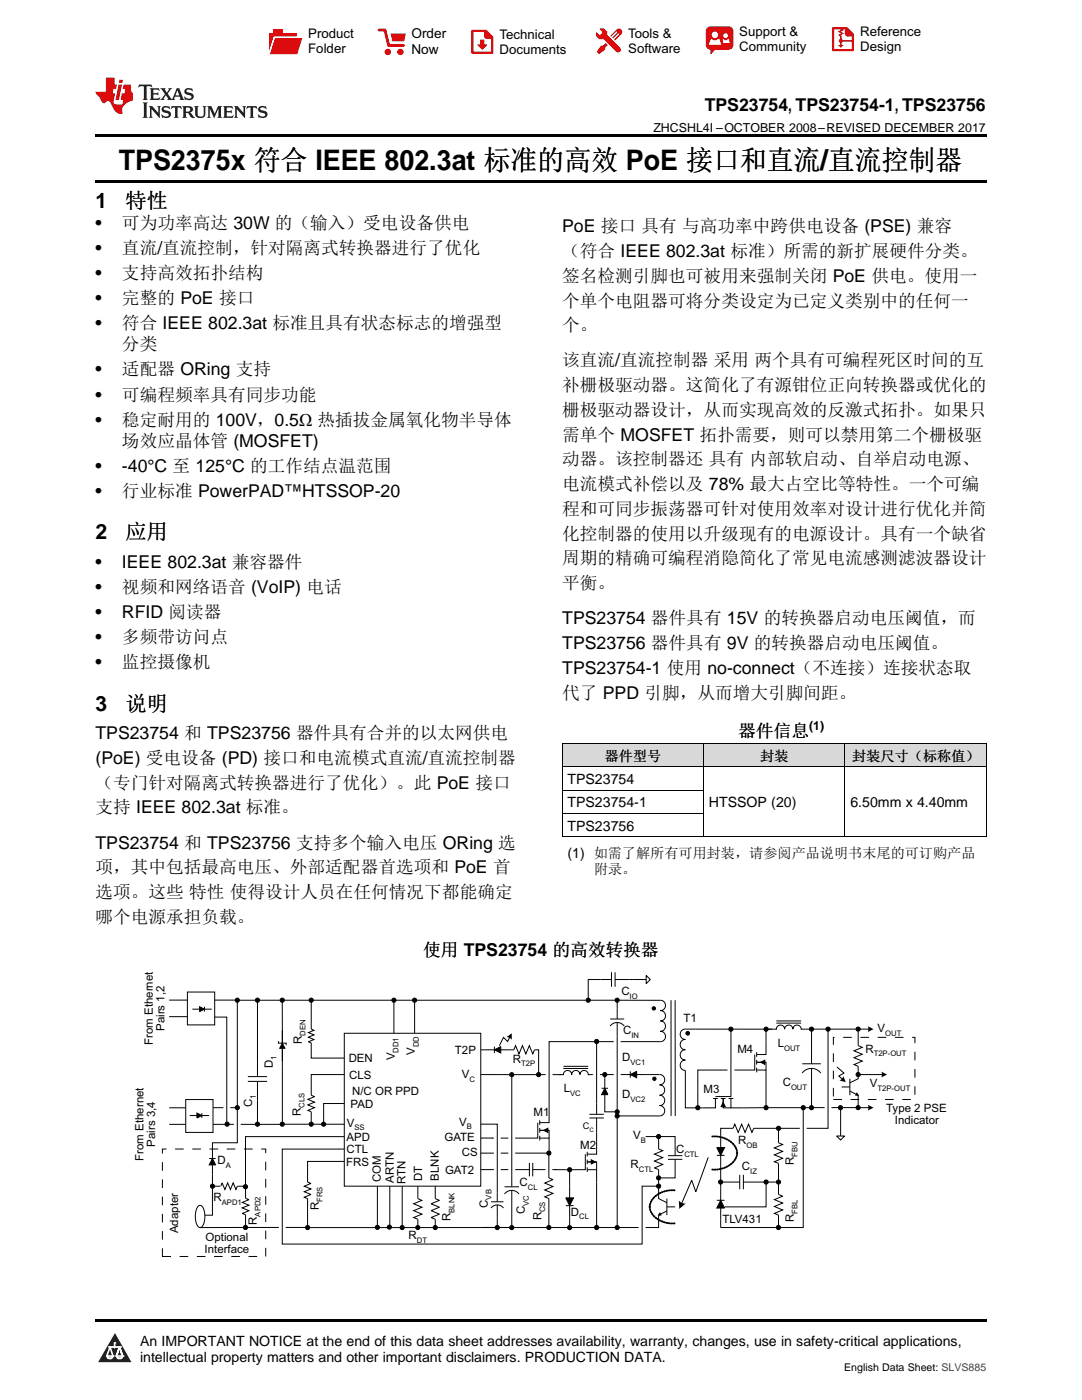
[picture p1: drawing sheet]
<svg xmlns="http://www.w3.org/2000/svg" width="216mm" height="279mm" viewBox="0 0 216 279" stroke-linecap="round" stroke-linejoin="round" font-family="sans-serif">
<defs><g id="words">
<text font-size="5.6" x="23.7" y="33.9">TPS2375x 符合 IEEE 802.3at 标准的高效 PoE 接口和直流/直流控制器</text>
<g font-size="4.2">
<text x="19" y="41.4">1</text>
<text x="25" y="41.4">特性</text>
<text x="19" y="107.6">2</text>
<text x="25" y="107.6">应用</text>
<text x="19" y="141.8">3</text>
<text x="25" y="141.8">说明</text>
</g>
<g font-size="3.5">
<text x="140.6" y="22.2">TPS23754, TPS23754-1, TPS23756</text>
<text x="19" y="45.6">•</text>
<text x="24.3" y="45.6">可为功率高达 30W 的（输入）受电设备供电</text>
<text x="112.2" y="46.4">PoE 接口 具有 与高功率中跨供电设备 (PSE) 兼容</text>
<text x="19" y="50.7">•</text>
<text x="24.3" y="50.7">直流/直流控制，针对隔离式转换器进行了优化</text>
<text x="112.2" y="51.3">（符合 IEEE 802.3at 标准）所需的新扩展硬件分类。</text>
<text x="19" y="55.7">•</text>
<text x="24.3" y="55.7">支持高效拓扑结构</text>
<text x="112.2" y="56.2">签名检测引脚也可被用来强制关闭 PoE 供电。使用一</text>
<text x="19" y="60.7">•</text>
<text x="19" y="65.7">•</text>
<text x="24.3" y="60.7">完整的 PoE 接口</text>
<text x="24.3" y="65.7">符合 IEEE 802.3at 标准且具有状态标志的增强型</text>
<text x="112.2" y="61.2">个单个电阻器可将分类设定为已定义类别中的任何一</text>
<text x="24.3" y="69.9">分类</text>
<text x="112.2" y="66.1">个。</text>
<text x="19" y="74.9">•</text>
<text x="24.3" y="74.9">适配器 ORing 支持</text>
<text x="112.2" y="73.1">该直流/直流控制器 采用 两个具有可编程死区时间的互</text>
<text x="19" y="79.9">•</text>
<text x="24.3" y="79.9">可编程频率具有同步功能</text>
<text x="112.2" y="78.1">补栅极驱动器。这简化了有源钳位正向转换器或优化的</text>
<text x="112.2" y="83">栅极驱动器设计，从而实现高效的反激式拓扑。如果只</text>
<text x="19" y="84.9">•</text>
<text x="24.3" y="84.9">稳定耐用的 100V，0.5Ω 热插拔金属氧化物半导体</text>
<text x="24.3" y="89.2">场效应晶体管 (MOSFET)</text>
<text x="112.2" y="87.9">需单个 MOSFET 拓扑需要，则可以禁用第二个栅极驱</text>
<text x="19" y="94.2">•</text>
<text x="24.3" y="94.2">-40°C 至 125°C 的工作结点温范围</text>
<text x="112.2" y="92.9">动器。该控制器还 具有 内部软启动、自举启动电源、</text>
<text x="19" y="99.2">•</text>
<text x="24.3" y="99.2">行业标准 PowerPAD™HTSSOP-20</text>
<text x="112.2" y="97.8">电流模式补偿以及 78% 最大占空比等特性。一个可编</text>
<text x="112.2" y="102.8">程和可同步振荡器可针对使用效率对设计进行优化并简</text>
<text x="112.2" y="107.7">化控制器的使用以升级现有的电源设计。具有一个缺省</text>
<text x="19" y="113.3">•</text>
<text x="24.3" y="113.3">IEEE 802.3at 兼容器件</text>
<text x="112.2" y="112.6">周期的精确可编程消隐简化了常见电流感测滤波器设计</text>
<text x="19" y="118.4">•</text>
<text x="24.3" y="118.4">视频和网络语音 (VoIP) 电话</text>
<text x="112.2" y="117.6">平衡。</text>
<text x="19" y="123.4">•</text>
<text x="24.3" y="123.4">RFID 阅读器</text>
<text x="112.2" y="124.6">TPS23754 器件具有 15V 的转换器启动电压阈值，而</text>
<text x="19" y="128.4">•</text>
<text x="24.3" y="128.4">多频带访问点</text>
<text x="112.2" y="129.5">TPS23756 器件具有 9V 的转换器启动电压阈值。</text>
<text x="19" y="133.4">•</text>
<text x="24.3" y="133.4">监控摄像机</text>
<text x="112.2" y="134.5">TPS23754-1 使用 no-connect（不连接）连接状态取</text>
<text x="112.2" y="139.4">代了 PPD 引脚，从而增大引脚间距。</text>
<text x="19" y="147.5">TPS23754 和 TPS23756 器件具有合并的以太网供电</text>
<text x="147.3" y="147.1">器件信息</text>
<text x="19" y="152.5">(PoE) 受电设备 (PD) 接口和电流模式直流/直流控制器</text>
<text x="19" y="157.4">（专门针对隔离式转换器进行了优化）。此 PoE 接口</text>
<text x="19" y="162.3">支持 IEEE 802.3at 标准。</text>
<text x="19" y="169.4">TPS23754 和 TPS23756 支持多个输入电压 ORing 选</text>
<text x="19" y="174.3">项，其中包括最高电压、外部适配器首选项和 PoE 首</text>
<text x="19" y="179.2">选项。这些 特性 使得设计人员在任何情况下都能确定</text>
<text x="19" y="184.2">哪个电源承担负载。</text>
<text x="84.4" y="190.9">使用 TPS23754 的高效转换器</text>
</g>
<g font-size="2.8">
<text x="120.6" y="151.8">器件型号</text>
<text x="151.7" y="151.8">封装</text>
<text x="170" y="151.8">封装尺寸（标称值）</text>
<text x="113.2" y="156.5">TPS23754</text>
<text x="113.2" y="161.1">TPS23754-1</text>
<text x="141.5" y="161.1">HTSSOP (20)</text>
<text x="169.7" y="161.1">6.50mm x 4.40mm</text>
<text x="113.2" y="165.8">TPS23756</text>
<text x="113.2" y="171.3">(1) 如需了解所有可用封装，请参阅产品说明书末尾的可订购产品</text>
<text x="118.5" y="174.4">附录。</text>
<text x="27.9" y="268.6">An IMPORTANT NOTICE at the end of this data sheet addresses availability, warranty, changes, use in safety-critical applications,</text>
<text x="27.9" y="271.8">intellectual property matters and other important disclaimers. PRODUCTION DATA.</text>
</g>
<g font-size="2.7">
<text x="82.1" y="7.7">Order</text>
<text x="82.1" y="10.7">Now</text>
</g>
<g font-size="2.6">
<text x="61.5" y="7.6">Product</text>
<text x="61.5" y="10.6">Folder</text>
<text x="99.7" y="7.8">Technical</text>
<text x="99.7" y="10.8">Documents</text>
<text x="125.3" y="7.6">Tools &amp;</text>
<text x="125.3" y="10.6">Software</text>
<text x="147.5" y="7.2">Support &amp;</text>
<text x="147.5" y="10.2">Community</text>
<text x="171.6" y="7.3">Reference</text>
<text x="171.6" y="10.2">Design</text>
</g>
<g font-size="2.5">
<text x="130.4" y="26.3">ZHCSHL4I –OCTOBER 2008–REVISED DECEMBER 2017</text>
<text x="161.4" y="145.7">(1)</text>
</g>
<g font-size="2.3" fill="#010202">
<text x="124" y="198.5">C</text>
<text x="30.5" y="208.6" transform="rotate(-90 30.5 208.6)">From Ethernet</text>
<text x="32.8" y="205.8" transform="rotate(-90 32.8 205.8)">Pairs 1,2</text>
<text x="60.2" y="208.3" transform="rotate(-90 60.2 208.3)">R</text>
<text x="124.4" y="206.4">C</text>
<text x="136.4" y="204">T1</text>
<text x="155.2" y="208.9">L</text>
<text x="175.1" y="206">V</text>
<text x="54.4" y="213.2" transform="rotate(-90 54.4 213.2)">D</text>
<text x="69.6" y="211.9">DEN</text>
<text x="69.7" y="215.2">CLS</text>
<text x="78.8" y="211.6" transform="rotate(-90 78.8 211.6)">V</text>
<text x="82.8" y="210.6" transform="rotate(-90 82.8 210.6)">V</text>
<text x="90.8" y="210.4">T2P</text>
<text x="92.1" y="215.1">V</text>
<text x="102.4" y="212.1">R</text>
<text x="124.1" y="211.7">D</text>
<text x="147.1" y="210.1">M4</text>
<text x="172.7" y="210.1">R</text>
<text x="50.3" y="220.9" transform="rotate(-90 50.3 220.9)">C</text>
<text x="69.9" y="221">PAD</text>
<text x="70.3" y="218.6">N/C OR PPD</text>
<text x="112.5" y="218">L</text>
<text x="124.1" y="219.2">D</text>
<text x="140.4" y="218.2">M3</text>
<text x="156.2" y="216.7">C</text>
<text x="173.6" y="217">V</text>
<text x="176.8" y="222">Type 2 PSE</text>
<text x="60" y="222.8" transform="rotate(-90 60 222.8)">R</text>
<text x="69.1" y="227.7">APD</text>
<text x="69.2" y="224.8">V</text>
<text x="88.7" y="227.7">GATE</text>
<text x="91.6" y="224.6">V</text>
<text x="106.5" y="222.7">M1</text>
<text x="126.4" y="227.4">V</text>
<text x="178.6" y="224.2">Indicator</text>
<text x="28.6" y="231.7" transform="rotate(-90 28.6 231.7)">From Ethernet</text>
<text x="30.9" y="228.9" transform="rotate(-90 30.9 228.9)">Pairs 3,4</text>
<text x="43.4" y="232.4">D</text>
<text x="69.1" y="232.8">FRS</text>
<text x="69.1" y="230.1">CTL</text>
<text x="92.2" y="230.7">CS</text>
<text x="115.8" y="229.2">M2</text>
<text x="125.8" y="233.2">R</text>
<text x="134.9" y="230">C</text>
<text x="147.3" y="228.4">R</text>
<text x="148" y="233.5">C</text>
<text x="158.4" y="232.5" transform="rotate(-90 158.4 232.5)">R</text>
<text x="42.6" y="239.8">R</text>
<text x="76" y="235.9" transform="rotate(-90 76 235.9)">COM</text>
<text x="78.6" y="236.1" transform="rotate(-90 78.6 236.1)">ARTN</text>
<text x="80.9" y="236.3" transform="rotate(-90 80.9 236.3)">RTN</text>
<text x="84.3" y="235.8" transform="rotate(-90 84.3 235.8)">DT</text>
<text x="87.6" y="235.6" transform="rotate(-90 87.6 235.6)">BLNK</text>
<text x="88.8" y="234.3">GAT2</text>
<text x="103.7" y="236.7">C</text>
<text x="51.2" y="244.4" transform="rotate(-90 51.2 244.4)">R</text>
<text x="63.6" y="241.6" transform="rotate(-90 63.6 241.6)">R</text>
<text x="89.9" y="243.7" transform="rotate(-90 89.9 243.7)">R</text>
<text x="97.3" y="241.1" transform="rotate(-90 97.3 241.1)">C</text>
<text x="104.7" y="242.3" transform="rotate(-90 104.7 242.3)">C</text>
<text x="108" y="243.6" transform="rotate(-90 108 243.6)">R</text>
<text x="113.9" y="242.6">D</text>
<text x="144.2" y="244">TLV431</text>
<text x="158.4" y="243.9" transform="rotate(-90 158.4 243.9)">R</text>
<text x="35.5" y="246.1" transform="rotate(-90 35.5 246.1)">Adapter</text>
<text x="40.8" y="250">Interface</text>
<text x="41" y="247.7">Optional</text>
<text x="81.5" y="247.2">R</text>
</g>
<text font-size="2.1" x="168.5" y="273.7">English Data Sheet: SLVS885</text>
<text font-size="1.8" fill="#010202" x="116.3" y="225.3">C</text>
<g font-size="1.5" fill="#010202">
<text x="125.6" y="199.3">IO</text>
<text x="61" y="206.7" transform="rotate(-90 61 206.7)">DEN</text>
<text x="83.6" y="209" transform="rotate(-90 83.6 209)">DD</text>
<text x="126" y="207.2">IN</text>
<text x="156.5" y="209.7">OUT</text>
<text x="176.6" y="206.7">OUT</text>
<text x="55.2" y="211.6" transform="rotate(-90 55.2 211.6)">1</text>
<text x="79.5" y="210.1" transform="rotate(-90 79.5 210.1)">DD1</text>
<text x="93.7" y="215.8">C</text>
<text x="104" y="212.8">T2P</text>
<text x="125.8" y="212.5">VC1</text>
<text x="174.3" y="210.8">T2P-OUT</text>
<text x="51.1" y="219.3" transform="rotate(-90 51.1 219.3)">1</text>
<text x="60.8" y="221.1" transform="rotate(-90 60.8 221.1)">CLS</text>
<text x="113.8" y="218.7">VC</text>
<text x="125.8" y="219.9">VC2</text>
<text x="157.8" y="217.4">OUT</text>
<text x="175.1" y="217.8">T2P-OUT</text>
<text x="70.7" y="225.6">SS</text>
<text x="93.2" y="225.4">B</text>
<text x="45.1" y="233.1">A</text>
<text x="127.5" y="233.9">CTL</text>
<text x="127.9" y="228.2">B</text>
<text x="136.6" y="230.8">CTL</text>
<text x="148.9" y="229.2">OB</text>
<text x="159.1" y="230.8" transform="rotate(-90 159.1 230.8)">FBU</text>
<text x="64.4" y="239.9" transform="rotate(-90 64.4 239.9)">FRS</text>
<text x="98.1" y="239.4" transform="rotate(-90 98.1 239.4)">VB</text>
<text x="105.3" y="237.5">CL</text>
<text x="149.7" y="234.2">IZ</text>
<text x="44.3" y="240.5">APD1</text>
<text x="52" y="242.8" transform="rotate(-90 52 242.8)">APD2</text>
<text x="90.7" y="242" transform="rotate(-90 90.7 242)">BLNK</text>
<text x="105.5" y="240.7" transform="rotate(-90 105.5 240.7)">VC</text>
<text x="108.8" y="241.9" transform="rotate(-90 108.8 241.9)">CS</text>
<text x="115.6" y="243.3">CL</text>
<text x="159.1" y="242.3" transform="rotate(-90 159.1 242.3)">FBL</text>
<text x="83.2" y="248">DT</text>
</g>
<text font-size="1.2" fill="#010202" x="117.6" y="225.9">C</text>
</g></defs>
<g fill="#d8d8d8">
<path d="M112.2 148.4h28.2v4.7h-28.2z"/>
<path d="M140.4 148.4h28.2v4.7h-28.2z"/>
<path d="M168.6 148.4h28.2v4.7h-28.2z"/>
</g>
<path d="M22.9 266l3.3 5.9h-6.6z" fill="#231f20"/>
<path d="M21.3 270.6h1.2l-.3 .5h-.3a.53 .53 0 0 1-.6-.5z" fill-rule="evenodd" fill="#fff"/>
<path d="M21.3 270.6h1.2l-.3 .5h-.3a.53 .53 0 0 1-.6-.5z" fill="none" stroke="#231f20" stroke-width=".33"/>
<path d="M21.3 270.6l1.2 .1-.3 .4h-.5z" fill="none" stroke="#fff" stroke-width=".33"/>
<path d="M22.9 268.9h.1" fill="none" stroke="#fff" stroke-width=".33"/>
<path d="M22.9 268v.9z" fill="#fff"/>
<path d="M22.9 268v.9z" fill="none" stroke="#fff" stroke-width=".33"/>
<circle cx="22.9" cy="268" r=".16" fill="#fff"/>
<path d="M21.8 268.8h.1" fill="none" stroke="#fff" stroke-width=".33"/>
<path d="M21.8 268.8h2.2z" fill="#fff"/>
<path d="M21.8 268.8h2.2z" fill="none" stroke="#fff" stroke-width=".33"/>
<circle cx="24" cy="268.8" r=".16" fill="#fff"/>
<path d="M23.2 270.6h.1" fill="none" stroke="#fff" stroke-width=".33"/>
<path d="M23.8 268.8l-.6 1.8z" fill="#fff"/>
<path d="M23.8 268.8l-.6 1.8z" fill="none" stroke="#fff" stroke-width=".33"/>
<path d="M23.8 268.8l.7 1.8z" fill="#fff"/>
<path d="M23.8 268.8l.7 1.8z" fill="none" stroke="#fff" stroke-width=".33"/>
<path d="M24.4 270.6h.1" fill="none" stroke="#fff" stroke-width=".33"/>
<circle cx="21.3" cy="270.6" r=".16" fill="#fff"/>
<path d="M22 268.8l-.7 1.8z" fill="#fff"/>
<path d="M22 268.8l-.7 1.8z" fill="none" stroke="#fff" stroke-width=".33"/>
<path d="M22 268.8l.5 1.8z" fill="#fff"/>
<path d="M22 268.8l.5 1.8z" fill="none" stroke="#fff" stroke-width=".33"/>
<circle cx="22.5" cy="270.6" r=".16" fill="#fff"/>
<path d="M23.3 270.6h1.2a.63 .63 0 0 1-.6 .5 .63 .63 0 0 1-.6-.5z" fill-rule="evenodd" fill="#fff"/>
<path d="M23.3 270.6h1.2a.63 .63 0 0 1-.6 .5 .63 .63 0 0 1-.6-.5z" fill="none" stroke="#231f20" stroke-width=".33"/>
<path d="M23.3 270.6h1.2l-.4 .5h-.5z" fill="none" stroke="#fff" stroke-width=".33"/>
<path d="M23.2 270.6h.1" fill="none" stroke="#fff" stroke-width=".33"/>
<circle cx="24.5" cy="270.6" r=".16" fill="#fff"/>
<path d="M19 263.2h177.8v.5h-177.8z" fill="#000"/>
<path d="M32.4 229.3h20.6v21.5h-20.6z" fill-rule="evenodd" fill="#fff"/>
<path d="M32.4 229.3h20.6v21.5h-20.6z" fill="none" stroke="#010202" stroke-width=".2" stroke-dasharray="1.7 1.7" stroke-linecap="butt"/>
<path d="M166.3 207h16.3v12.4h-16.3z" fill-rule="evenodd" fill="#fff"/>
<path d="M166.3 207h16.3v12.4h-16.3z" fill="none" stroke="#010202" stroke-width=".2" stroke-dasharray="1.7 1.7" stroke-linecap="butt"/>
<path d="M68.7 206.2h27.2v30.5h-27.2z" fill-rule="evenodd" fill="#fff"/>
<path d="M133.9 199.6v23.1M134.7 199.6v23.1M68.7 206.2h27.2v30.5h-27.2zM129.5 214.5h2.1a1.03 1.03 0 0 1 1 1 1.03 1.03 0 0 1-1 1 1.03 1.03 0 0 1 1 1 1.03 1.03 0 0 1-1 1.1 1.03 1.03 0 0 1 1 1 1.03 1.03 0 0 1-1 1 1.03 1.03 0 0 1 1 1.1 1.03 1.03 0 0 1-1 1h-2.1M138.7 205.4h-1.9a1.03 1.03 0 0 0-1.1 1 1.03 1.03 0 0 0 1.1 1 1.03 1.03 0 0 0-1.1 1.1 1.03 1.03 0 0 0 1.1 1 1.03 1.03 0 0 0-1.1 1 1.03 1.03 0 0 0 1.1 1.1 1.03 1.03 0 0 0-1.1 1 1.03 1.03 0 0 0 1.1 1" fill="none" stroke="#010202" stroke-width=".2"/>
<circle cx="130.5" cy="201.2" r=".33" fill="#010202"/>
<circle cx="130.5" cy="201.2" r=".33" fill="none" stroke="#010202" stroke-width=".2"/>
<circle cx="137.2" cy="206.2" r=".37" fill="#010202"/>
<g fill="none" stroke="#010202" stroke-width=".2">
<path d="M107.3 224v3.1h-3.9M107.7 227.1h1.9v2.6M107.7 223.6v.9M107.7 225.1v.9M107.7 226.7v.9M109.2 225.6h-1.5h1.9v1.5M109.6 221.5v2.5h-1.9"/>
<circle cx="137.2" cy="206.2" r=".37"/>
</g>
<path d="M108.5 225.6l.8-.4v.8z" fill="#010202"/>
<path d="M108.5 225.6l.8-.4v.8zM109.5 235.1l.8 .3-1.6 .7 1.6 .7-1.6 .7 1.6 .7-1.6 .7 .8 .3" fill="none" stroke="#010202" stroke-width=".2"/>
<path d="M166.9 226.7h1.6l-.8 .8z" fill="#fff"/>
<path d="M129.7 199.6h2.1a1.03 1.03 0 0 1 1 1.1 1.03 1.03 0 0 1-1 1 1.03 1.03 0 0 1 1 1 1.03 1.03 0 0 1-1 1 1.03 1.03 0 0 1 1 1.1 1.03 1.03 0 0 1-1 1 1.03 1.03 0 0 1 1 1 1.03 1.03 0 0 1-1 1.1h-8M122.5 207.9h-12.9v13.6M160.1 214.2a2.32 2.32 0 0 1 3.7 0M160.1 212.3h3.7M161.9 209.5v2.8M161.9 213.2v3.7M95.9 227.1h2.6M99.9 227.1h1.5M102.8 227.1h.6M109.5 229.7v5.4M166.9 226.7h1.6l-.8 .8zM167.7 224.3v2.4" fill="none" stroke="#010202" stroke-width=".2"/>
<circle cx="130.6" cy="215.3" r=".33" fill="#010202"/>
<circle cx="130.6" cy="215.3" r=".33" fill="none" stroke="#010202" stroke-width=".2"/>
<path d="M125.8 214.5l1.2-.7v1.3z" fill="#010202"/>
<path d="M56.3 204.6v8.2M108.9 214.5h-6.8v22.3M110.2 214.5h1.7M123.9 214.5h5.6M125.8 214.5l1.2-.7v1.3zM125.8 213.8v1.3M100.7 238.3l.2-.3a1.78 1.78 0 0 1 2.7 .3M100.7 236.8h2.9M102.1 237.6v2.9" fill="none" stroke="#010202" stroke-width=".2"/>
<path d="M56.3 208.2l.5 1h-1z" fill-rule="evenodd" fill="#010202"/>
<g fill="none" stroke="#010202" stroke-width=".2">
<path d="M123.2 199.6h6.5M49.5 215.8h3.8M49.5 214.9h3.8M51.4 212v2.9M51.4 215.8v3.9M55.6 207.8v.4h1.5v.4M56.3 208.2l.5 1h-1zM62.1 205.4l.5 .2-1.1 .5 1.1 .4-1.1 .5 1.1 .5-1.1 .4 .6 .2M121.7 204.8l.7-.6 .8-.1a1.76 1.76 0 0 1 1.4 .7M121.7 203.4h2.9M123.2 201.3v2.1M123.2 204.1v2.8"/>
<path d="M138.7 205.4h15.4M68.7 229.3h-12.4v19h71.8v-11.6h3.3"/>
</g>
<circle cx="131.4" cy="236.7" r=".42" fill="#010202"/>
<circle cx="131.4" cy="236.7" r=".42" fill="none" stroke="#010202" stroke-width=".2"/>
<circle cx="102.1" cy="245" r=".41" fill="#010202"/>
<circle cx="102.1" cy="245" r=".41" fill="none" stroke="#010202" stroke-width=".2"/>
<circle cx="109.5" cy="245" r=".41" fill="#010202"/>
<circle cx="109.5" cy="245" r=".41" fill="none" stroke="#010202" stroke-width=".2"/>
<circle cx="102.1" cy="214.5" r=".41" fill="#010202"/>
<circle cx="102.1" cy="214.5" r=".41" fill="none" stroke="#010202" stroke-width=".2"/>
<circle cx="123.1" cy="199.6" r=".42" fill="#010202"/>
<g fill="none" stroke="#010202" stroke-width=".2">
<path d="M123.2 199.6v1.7M123.2 222.7v22.3M131.4 229.3l.8 .3-1.6 .7 1.6 .7-1.6 .7 1.6 .7-1.6 .7 .8 .3"/>
<circle cx="123.1" cy="199.6" r=".42"/>
</g>
<path d="M37.4 198h5.4v6.5h-5.4z" fill-rule="evenodd" fill="#fff"/>
<path d="M37.4 198h5.4v6.5h-5.4z" fill="none" stroke="#010202" stroke-width=".2"/>
<path d="M39.8 200.9l1 .5-1 .5z" fill="#010202"/>
<path d="M38.4 201.4h3.9M39.8 200.9l1 .5-1 .5zM40.8 200.9v1" fill="none" stroke="#010202" stroke-width=".2"/>
<path d="M37.1 219.4h5.4v6.6h-5.4z" fill-rule="evenodd" fill="#fff"/>
<path d="M37.1 219.4h5.4v6.6h-5.4z" fill="none" stroke="#010202" stroke-width=".2"/>
<path d="M39.3 222.1l1 .5-1 .5z" fill="#010202"/>
<g fill="none" stroke="#010202" stroke-width=".2">
<path d="M33.8 199.6h3.6M47.4 199.6v21.5h-1.5M51.4 199.6v12.4M33.8 202.9h3.6M42.8 203h2.5v21.4M51.4 219.7v4.7h.4M56.3 212.8v11.6h-8.3M33.8 221.1h3.3M33.8 224.4h3.3M37.9 222.6h3.8M39.3 222.1l1 .5-1 .5zM40.3 222.1v1"/>
<path d="M42.5 224.4h4.2M42.5 221.1h2.1"/>
</g>
<circle cx="47.3" cy="199.6" r=".42" fill="#010202"/>
<circle cx="47.3" cy="199.6" r=".42" fill="none" stroke="#010202" stroke-width=".2"/>
<circle cx="45.3" cy="224.3" r=".41" fill="#010202"/>
<circle cx="45.3" cy="224.3" r=".41" fill="none" stroke="#010202" stroke-width=".2"/>
<circle cx="51.4" cy="224.4" r=".41" fill="#010202"/>
<circle cx="51.4" cy="224.4" r=".41" fill="none" stroke="#010202" stroke-width=".2"/>
<circle cx="51.4" cy="199.6" r=".41" fill="#010202"/>
<circle cx="51.4" cy="199.6" r=".41" fill="none" stroke="#010202" stroke-width=".2"/>
<circle cx="56.3" cy="199.6" r=".41" fill="#010202"/>
<g fill="none" stroke="#010202" stroke-width=".2">
<path d="M95.9 214.5h6.5"/>
<circle cx="56.3" cy="199.6" r=".41"/>
</g>
<circle cx="123.1" cy="222.7" r=".42" fill="#010202"/>
<g fill="none" stroke="#010202" stroke-width=".2">
<path d="M47.3 199.6h75.7M56.3 199.6v5"/>
<circle cx="123.1" cy="222.7" r=".42"/>
</g>
<circle cx="56.3" cy="224.4" r=".41" fill="#010202"/>
<g fill="none" stroke="#010202" stroke-width=".2">
<path d="M42.8 199.6h4.6M62.1 199.6v5.8M62.1 208.1v3.1h6.6M62.1 224.4h6.6"/>
<circle cx="56.3" cy="224.4" r=".41"/>
</g>
<circle cx="62.1" cy="199.6" r=".42" fill="#010202"/>
<g fill="none" stroke="#010202" stroke-width=".2">
<path d="M123.2 206.9v15.8h6.3M109.5 239.2v5.8M102.1 240.5v4.5h-5.7M119.1 245h8.3M128.8 245h2.5"/>
<circle cx="62.1" cy="199.6" r=".42"/>
</g>
<circle cx="119.1" cy="245" r=".41" fill="#010202"/>
<g fill="none" stroke="#010202" stroke-width=".2">
<path d="M95.9 230.1h2.6M99.9 230.1h1.5M102.8 230.1h6.7"/>
<circle cx="119.1" cy="245" r=".41"/>
</g>
<circle cx="109.5" cy="230.1" r=".41" fill="#010202"/>
<g fill="none" stroke="#010202" stroke-width=".2">
<path d="M133.3 231.4h2.9M133.3 230.6h2.9M134.7 231.4v3.7h-3.3M134.7 228.5v2.1"/>
<circle cx="109.5" cy="230.1" r=".41"/>
</g>
<circle cx="131.4" cy="226.8" r=".41" fill="#010202"/>
<circle cx="131.4" cy="226.8" r=".41" fill="none" stroke="#010202" stroke-width=".2"/>
<circle cx="131.4" cy="235.1" r=".41" fill="#010202"/>
<g fill="none" stroke="#010202" stroke-width=".2">
<path d="M161.9 205.4v4.1M128.8 226.8h5.9v1.7M131.4 226.8v2.5"/>
<circle cx="131.4" cy="235.1" r=".41"/>
</g>
<circle cx="161.9" cy="205.4" r=".41" fill="#010202"/>
<circle cx="161.9" cy="205.4" r=".41" fill="none" stroke="#010202" stroke-width=".2"/>
<circle cx="167.7" cy="221.1" r=".41" fill="#010202"/>
<g fill="none" stroke="#010202" stroke-width=".2">
<path d="M141.3 231l-2.5 6.8-.8-2.3-2 4.7"/>
<circle cx="167.7" cy="221.1" r=".41"/>
</g>
<g fill="#010202">
<path d="M131.7 242.1l.2 .4h-.5z"/>
<path d="M135.5 239.6a1.75 1.75 0 0 0 1.3 .6l-1.3 1.1z" fill-rule="evenodd"/>
</g>
<path d="M131.4 233.4v5.8l1.7 .8M133.1 239.2v3.3M131.7 242.1l.2 .4h-.5zM133.1 241.7l-1.7 .8v2.5h-.1M133.1 240.9h1.6" fill="none" stroke="#010202" stroke-width=".2"/>
<path d="M129.6 240.6l.1 .1v.2zM129.7 240.2h.1l-.1 .2zM129.9 239.7h.1l-.1 .3zM130.2 239.3h.1l-.2 .2zM130.5 238.9l.1 .1-.2 .2zM130.7 238.7l.3-.1-.2 .2zM131.1 238.4l.2-.2 .1 .1-.2 .2zM131.5 238.1h.3l-.2 .1zM132 237.9h.3l-.2 .1zM132.5 237.8a.14 .14 0 0 1 .2 0 .14 .14 0 0 1-.2 0zM132.9 237.6h.3l-.2 .1zM133.4 237.5l.3 .1-.2 .1zM133.9 237.5l.3 .1h-.3zM134.4 237.5l.3 .1h-.2z" fill="#010202"/>
<g fill="none" stroke="#010202" stroke-width=".2">
<path d="M129.9 239.7h.1l-.1 .3zM130.2 239.3h.1l-.2 .2zM130.5 238.9l.1 .1-.2 .2zM130.7 238.7l.3-.1-.2 .2zM131.1 238.4l.2-.2 .1 .1-.2 .2zM131.5 238.1h.3l-.2 .1zM132 237.9h.3l-.2 .1zM132.9 237.6h.3l-.2 .1zM133.4 237.5l.3 .1-.2 .1zM133.9 237.5l.3 .1h-.3zM134.4 237.5l.3 .1h-.2zM129.6 240.6l.1 .1v.2z"/>
<path d="M129.7 240.2h.1l-.1 .2z"/>
<circle cx="132.6" cy="237.8" r=".14"/>
</g>
<path d="M129.6 240.8h.1v.3zM129.6 241.3h.2v.3zM129.8 241.7l.1 .1 .1 .2zM130.1 242.2l.2 .2zM130.3 242.6l.1-.1 .2 .3zM130.7 242.9h.1l.2 .2zM131.1 243.2l.3 .2-.3-.1zM131.5 243.5l.3 .1zM132 243.7l.3 .1h-.3zM132.5 243.8l.2 .2h-.3zM132.9 244l.3 .1h-.2zM133.4 244.1l.3 .1h-.3zM133.9 244.1l.3 .1h-.2zM134.4 244.1l.3 .1h-.2z" fill="#010202"/>
<g fill="none" stroke="#010202" stroke-width=".2">
<path d="M129.6 240.8h.1v.3zM129.6 241.3h.2v.3zM129.8 241.7l.1 .1 .1 .2zM130.1 242.2l.2 .2zM130.3 242.6l.1-.1 .2 .3zM130.7 242.9h.1l.2 .2zM131.1 243.2l.3 .2-.3-.1zM131.5 243.5l.3 .1zM132 243.7l.3 .1h-.3zM132.5 243.8l.2 .2h-.3zM132.9 244l.3 .1h-.2zM133.4 244.1l.3 .1h-.3z"/>
<path d="M133.9 244.1l.3 .1h-.2zM134.4 244.1l.3 .1h-.2z"/>
</g>
<circle cx="161.9" cy="221.1" r=".42" fill="#010202"/>
<g fill="none" stroke="#010202" stroke-width=".2">
<path d="M119 245h-38.7"/>
<circle cx="161.9" cy="221.1" r=".42"/>
</g>
<circle cx="62.1" cy="224.4" r=".42" fill="#010202"/>
<g fill="none" stroke="#010202" stroke-width=".2">
<path d="M160.3 221.1v23.9h-5"/>
<circle cx="62.1" cy="224.4" r=".42"/>
</g>
<circle cx="160.3" cy="221.1" r=".41" fill="#010202"/>
<g fill="none" stroke="#010202" stroke-width=".2">
<path d="M68.7 214.5h-6.6v4.1l.7 .3-1.4 .5 1.4 .6-1.4 .5 1.4 .6-1.4 .5 .7 .3v2.5M68.7 231.8h-7.3v4.1M61.4 245h18.9"/>
<circle cx="160.3" cy="221.1" r=".41"/>
</g>
<circle cx="80.2" cy="245" r=".41" fill="#010202"/>
<circle cx="80.2" cy="245" r=".41" fill="none" stroke="#010202" stroke-width=".2"/>
<path d="M98.7 209.5l1.2-.6v1.2z" fill="#010202"/>
<path d="M95.9 209.5h6.6M98.7 209.5l1.2-.6v1.2zM98.7 208.9v1.2" fill="none" stroke="#010202" stroke-width=".2"/>
<circle cx="107.5" cy="214.5" r=".41" fill="#010202"/>
<g fill="none" stroke="#010202" stroke-width=".2">
<path d="M101.7 207l-.4 .9-.8-.9-.9 1.7"/>
<circle cx="107.5" cy="214.5" r=".41"/>
</g>
<g fill="#010202">
<path d="M171 218.2l.2 .4-.4-.1z"/>
<path d="M101.1 207l1-.8v1.3l-.4-.4z" fill-rule="evenodd"/>
</g>
<path d="M167 212.9l1.4 1.3-1 .5 .7 .7M167.9 216.9h1.7M169.6 215.3v3.3M169.6 217.8l1.6 .8v.8M171 218.2l.2 .4-.4-.1zM171.2 214.5v.8l-1.6 .8" fill="none" stroke="#010202" stroke-width=".2"/>
<path d="M168.3 214.8l.5 1.2-1.3-.4 .5-.3z" fill-rule="evenodd" fill="#010202"/>
<path d="M171.2 219.4v1.6" fill="none" stroke="#010202" stroke-width=".2"/>
<circle cx="171.2" cy="221.1" r=".41" fill="#010202"/>
<g fill="none" stroke="#010202" stroke-width=".2">
<path d="M171.2 208.7l.9 .3-1.7 .7 1.7 .7-1.7 .7 1.7 .7-1.7 .7 .8 .3v1.7"/>
<circle cx="171.2" cy="221.1" r=".41"/>
</g>
<circle cx="171.2" cy="205.4" r=".41" fill="#010202"/>
<g fill="none" stroke="#010202" stroke-width=".2">
<path d="M171.2 214.5h4.9"/>
<circle cx="171.2" cy="205.4" r=".41"/>
</g>
<g fill="#010202">
<path d="M175.9 213.9l1.1 .6-1.1 .5 .1-.5z" fill-rule="evenodd"/>
<circle cx="171.2" cy="214.4" r=".41"/>
</g>
<g fill="none" stroke="#010202" stroke-width=".2">
<path d="M61.4 235.9l.6 .3-1.3 .5 1.3 .6-1.3 .5 1.3 .6-1.3 .5 .7 .3v5.8M95.9 224.4h3.3v15.4M98 239.8h2.5M98 241.1l.6-.5 .7-.1a1.47 1.47 0 0 1 1.2 .6M99.2 240.5v4.5"/>
<circle cx="171.2" cy="214.4" r=".41"/>
</g>
<circle cx="99.2" cy="245" r=".41" fill="#010202"/>
<g fill="none" stroke="#010202" stroke-width=".2">
<path d="M171.2 205.4v3.3M173.4 205.4h-12.7"/>
<circle cx="99.2" cy="245" r=".41"/>
</g>
<path d="M173.2 204.8l1.1 .6-1.1 .6 .1-.5z" fill-rule="evenodd" fill="#010202"/>
<path d="M165.2 205.4v19.8h-4.2M155.4 225.2h4.2" fill="none" stroke="#010202" stroke-width=".2"/>
<circle cx="165.2" cy="205.4" r=".41" fill="#010202"/>
<g fill="none" stroke="#010202" stroke-width=".2">
<path d="M155.3 228.1l.9 .3-1.7 .7 1.7 .7-1.7 .7 1.7 .7-1.7 .7 .8 .3M155.3 238.4l.9 .3-1.7 .7 1.7 .7-1.7 .7 1.7 .7-1.7 .7 .8 .3"/>
<circle cx="165.2" cy="205.4" r=".41"/>
</g>
<path d="M143.8 239.5l.8 1.6h-1.6z" fill="#010202"/>
<path d="M143 239.5h1.6M143.8 239.5l.8 1.6h-1.6zM143.8 237.2v6.2" fill="none" stroke="#010202" stroke-width=".2"/>
<path d="M143 229h1.6l-.8 1.6z" fill="#010202"/>
<path d="M143 229h1.6l-.8 1.6zM143 230.6h1.6M145.4 235.9h2.2M147.6 234.5v2.8M148.3 234.5v2.8M148.3 235.9h7M155.3 232.2v6.2M155.4 225.2h-5l-.4 .8-.6-1.6-.7 1.6-.7-1.6-.7 1.6-.7-1.6-.3 .8h-2.5v7.7M143.8 243.4v1.6" fill="none" stroke="#010202" stroke-width=".2"/>
<circle cx="152.9" cy="235.9" r=".41" fill="#010202"/>
<circle cx="152.9" cy="235.9" r=".41" fill="none" stroke="#010202" stroke-width=".2"/>
<circle cx="155.3" cy="235.9" r=".41" fill="#010202"/>
<circle cx="155.3" cy="235.9" r=".41" fill="none" stroke="#010202" stroke-width=".2"/>
<circle cx="155.4" cy="225.2" r=".41" fill="#010202"/>
<g fill="none" stroke="#010202" stroke-width=".2">
<path d="M143.8 232.9v4.3M143.8 235.9h1.6M152.9 235.9v5h-8.3M155.3 242.5v2.5h-11.5"/>
<circle cx="155.4" cy="225.2" r=".41"/>
</g>
<circle cx="143.8" cy="235.9" r=".41" fill="#010202"/>
<circle cx="143.8" cy="235.9" r=".41" fill="none" stroke="#010202" stroke-width=".2"/>
<path d="M147 229.9h.2l-.1 .3zM146.9 229.4h.1l.1 .3zM146.7 229h.2v.2zM146.5 228.5l.2 .3zM146.1 228.2l.3 .2zM145.8 227.8l.2 .3-.2-.1zM145.3 227.6l.3 .1-.1 .1zM144.9 227.3l.3 .2-.2-.1zM144.5 227.1l.3 .1-.1 .1zM144 227a.15 .15 0 0 1 .3 0 .15 .15 0 0 1-.3 0zM143.5 226.9h.3zM143 226.8l.3 .1h-.2zM142.5 226.7l.4 .1-.3 .1zM142.1 226.8h.3l-.3 .1z" fill="#010202"/>
<g fill="none" stroke="#010202" stroke-width=".2">
<path d="M142.1 226.8h.3l-.3 .1zM142.5 226.7l.4 .1-.3 .1zM143 226.8l.3 .1h-.2zM143.5 226.9h.3zM144.5 227.1l.3 .1-.1 .1zM144.9 227.3l.3 .2-.2-.1zM145.3 227.6l.3 .1-.1 .1zM145.8 227.8l.2 .3-.2-.1zM146.1 228.2l.3 .2zM146.5 228.5l.2 .3zM146.7 229h.2v.2zM146.9 229.4h.1l.1 .3z"/>
<path d="M147 229.9h.2l-.1 .3z"/>
<circle cx="144.1" cy="227" r=".14"/>
</g>
<path d="M147 230l.2 .1-.1 .3zM147 230.6h.1l-.1 .2zM146.8 231l.1 .1-.1 .2zM146.6 231.4l.1 .1-.2 .2zM146.3 231.8l.1 .1-.2 .2zM145.8 232.3l.2-.1-.2 .2zM145.3 232.6a.15 .15 0 0 1 .3 0 .15 .15 0 0 1-.3 0zM145 232.8h.2l-.2 .2zM144.5 233h.3l-.3 .1zM144 233.2a.15 .15 0 0 1 .3 0 .15 .15 0 0 1-.3 0zM143.5 233.3l.3-.1v.1l-.2 .1zM143 233.3l.3 .1-.2 .1zM142.5 233.4h.4l-.3 .1zM142.1 233.3l.2 .1v.1h-.2z" fill="#010202"/>
<g fill="none" stroke="#010202" stroke-width=".2">
<path d="M142.1 233.3l.2 .1v.1h-.2zM142.5 233.4h.4l-.3 .1zM143 233.3l.3 .1-.2 .1zM143.5 233.3l.3-.1v.1l-.2 .1zM144.5 233h.3l-.3 .1zM145 232.8h.2l-.2 .2zM145.8 232.3l.2-.1-.2 .2zM146.3 231.8l.1 .1-.2 .2zM146.6 231.4l.1 .1-.2 .2zM146.8 231l.1 .1-.1 .2zM147 230.6h.1l-.1 .2zM147 230l.2 .1-.1 .3z"/>
<path d="M155.4 225.2l-.1 2.9"/>
<circle cx="144.1" cy="233.2" r=".15"/>
<circle cx="145.5" cy="232.6" r=".15"/>
</g>
<circle cx="155.3" cy="245" r=".41" fill="#010202"/>
<g fill="none" stroke="#010202" stroke-width=".2">
<path d="M56.3 224.4h5.8M68.7 226.8h-19.7v10M68.7 220.2h-4.1v4.2"/>
<circle cx="155.3" cy="245" r=".41"/>
</g>
<circle cx="64.6" cy="224.4" r=".42" fill="#010202"/>
<g fill="none" stroke="#010202" stroke-width=".2">
<path d="M78.6 199.6v6.6"/>
<circle cx="64.6" cy="224.4" r=".42"/>
</g>
<circle cx="78.6" cy="199.6" r=".41" fill="#010202"/>
<g fill="none" stroke="#010202" stroke-width=".2">
<path d="M116.8 230.3v3.1h-3.9M117.2 233.4h1.8v2.6M117.2 229.9v.9M117.2 231.4v.9M117.2 233v.9M118.7 231.9h-1.5h1.8v1.5M119 227.8v2.5h-1.8"/>
<circle cx="78.6" cy="199.6" r=".41"/>
</g>
<path d="M118 231.5l.8 .4-.8 .4z" fill="#010202"/>
<path d="M118 231.5l.8 .4-.8 .4z" fill="none" stroke="#010202" stroke-width=".2"/>
<path d="M112.9 239.1h1.5l-.7 1.5z" fill="#010202"/>
<path d="M95.9 233.4h2.6M99.9 233.4h1.5M102.8 233.4h2.8M105.6 232.1v2.7M106.3 232.1v2.7M106.3 233.4h2.5M110.2 233.4h2.7M112.9 239.1h1.5l-.7 1.5zM113.7 233.4v9.5M112.9 240.6h1.5" fill="none" stroke="#010202" stroke-width=".2"/>
<circle cx="113.7" cy="233.4" r=".41" fill="#010202"/>
<g fill="none" stroke="#010202" stroke-width=".2">
<path d="M113.7 242.9v2.1"/>
<circle cx="113.7" cy="233.4" r=".41"/>
</g>
<circle cx="113.7" cy="245" r=".41" fill="#010202"/>
<g fill="none" stroke="#010202" stroke-width=".2">
<path d="M119 207.9v14.5M117.6 223.1h2.9M117.6 222.4h2.9M119 223.1v4.7M119 236v9"/>
<circle cx="113.7" cy="245" r=".41"/>
</g>
<circle cx="119.1" cy="207.8" r=".41" fill="#010202"/>
<g fill="none" stroke="#010202" stroke-width=".2">
<path d="M154.9 204.2h5M154.9 203.7h5M160.7 205.4h-.8a.82 .82 0 0 0-.9-.8 .82 .82 0 0 0-.8 .8 .83 .83 0 0 0-.8-.8 .83 .83 0 0 0-.8 .8 .82 .82 0 0 0-.9-.8 .82 .82 0 0 0-.8 .8h-2v2.5"/>
<circle cx="119.1" cy="207.8" r=".41"/>
</g>
<circle cx="152.9" cy="221.1" r=".41" fill="#010202"/>
<g fill="none" stroke="#010202" stroke-width=".2">
<path d="M150.6 210.5v3h-3.9M151 213.5h1.9v2.6M151 210v.9M151 211.5v1M151 213.1v.9M152.5 212h-1.5h1.9v1.5M152.9 207.9v2.6h-1.9M152.9 221.1h-4.5"/>
<circle cx="152.9" cy="221.1" r=".41"/>
</g>
<path d="M151.8 212l.8-.4v.8z" fill="#010202"/>
<path d="M142.3 219.2h.9M142.8 219.2v1.9h-2.6M143.8 219.2h1M145.4 219.2h.9M145.8 214.9v3.9h-3M145.8 219.2v1.9h2.6M151.8 212l.8-.4v.8zM144.3 220.8v-1.6v1.9h1.5" fill="none" stroke="#010202" stroke-width=".2"/>
<path d="M144.3 220l.4 .9h-.8z" fill="#010202"/>
<path d="M136.8 213.6v7.5h3.4M145.8 205.4v9.5M144.3 220l.4 .9h-.8z" fill="none" stroke="#010202" stroke-width=".2"/>
<circle cx="145.8" cy="205.4" r=".41" fill="#010202"/>
<circle cx="145.8" cy="205.4" r=".41" fill="none" stroke="#010202" stroke-width=".2"/>
<circle cx="152.9" cy="205.4" r=".41" fill="#010202"/>
<g fill="none" stroke="#010202" stroke-width=".2">
<path d="M111.6 214.5h.8a.82 .82 0 0 1 .8-.9 .82 .82 0 0 1 .9 .9 .83 .83 0 0 1 .8-.9 .83 .83 0 0 1 .8 .9 .82 .82 0 0 1 .9-.9 .82 .82 0 0 1 .8 .9h1M112.4 213.2h5M112.4 212.8h5M119.7 214.5h2.8M123.8 214.5h.1M145.2 213.5h-6v7.6M146.5 213.5h.2M161.9 216.9v4.2M167.7 221.1v3.2"/>
<circle cx="152.9" cy="205.4" r=".41"/>
</g>
<circle cx="139.2" cy="221.1" r=".41" fill="#010202"/>
<circle cx="139.2" cy="221.1" r=".41" fill="none" stroke="#010202" stroke-width=".2"/>
<circle cx="123.1" cy="245" r=".42" fill="#010202"/>
<g fill="none" stroke="#010202" stroke-width=".2">
<path d="M102.5 209.5l.4-.8 .7 1.6 .6-1.6 .7 1.6 .7-1.6 .7 1.6 .3-.8h.9v5"/>
<circle cx="123.1" cy="245" r=".42"/>
</g>
<path d="M39.5 240.8a.69 .69 0 0 1 .8-.1 .69 .69 0 0 1 .4 .7 3.3 3.3 0 0 1-.5 3.5 .83 .83 0 0 1-1.1-.9 3.8 3.8 0 0 1 .4-3.2z" fill-rule="evenodd" fill="#fff"/>
<path d="M42.4 234.4v8.1h-1.5M39.5 240.8a.69 .69 0 0 1 .8-.1 .69 .69 0 0 1 .4 .7 3.3 3.3 0 0 1-.5 3.5 .83 .83 0 0 1-1.1-.9 3.8 3.8 0 0 1 .4-3.2z" fill="none" stroke="#010202" stroke-width=".2"/>
<path d="M42.4 231.2l.6 1.3h-1.3z" fill="#010202"/>
<path d="M41.7 231.2h1.3M42.4 231.2l.6 1.3h-1.3zM42.4 229.3v5.1M44.1 236.7l.2-.6 .6 1.3 .5-1.3 .6 1.3 .5-1.3 .6 1.3 .3-.7h1.6v2.5l.7 .2-1.4 .6 1.4 .5-1.4 .6 1.4 .5-1.4 .6 .7 .2v2.6" fill="none" stroke="#010202" stroke-width=".2"/>
<circle cx="49" cy="245" r=".41" fill="#010202"/>
<circle cx="49" cy="245" r=".41" fill="none" stroke="#010202" stroke-width=".2"/>
<circle cx="49" cy="236.8" r=".41" fill="#010202"/>
<circle cx="49" cy="236.8" r=".41" fill="none" stroke="#010202" stroke-width=".2"/>
<circle cx="42.4" cy="236.7" r=".41" fill="#010202"/>
<g fill="none" stroke="#010202" stroke-width=".2">
<path d="M47.4 221.1v7h-5v1.2"/>
<circle cx="42.4" cy="236.7" r=".41"/>
</g>
<circle cx="47.4" cy="221.1" r=".41" fill="#010202"/>
<g fill="none" stroke="#010202" stroke-width=".2">
<path d="M42.4 236.7h1.5M49 245h-9.1"/>
<circle cx="47.4" cy="221.1" r=".41"/>
</g>
<circle cx="86.9" cy="245" r=".41" fill="#010202"/>
<g fill="none" stroke="#010202" stroke-width=".2">
<path d="M86.9 236.7v2.5l.8 .4-1.7 .6 1.7 .7-1.7 .7 1.7 .7-1.7 .7 .9 .3v1.7M49 245h6.6M57 245h4.4"/>
<circle cx="86.9" cy="245" r=".41"/>
</g>
<circle cx="61.4" cy="245" r=".41" fill="#010202"/>
<circle cx="61.4" cy="245" r=".41" fill="none" stroke="#010202" stroke-width=".2"/>
<circle cx="83.4" cy="245" r=".41" fill="#010202"/>
<g fill="none" stroke="#010202" stroke-width=".2">
<path d="M82.7 199.6v6.6M83.4 236.7v2.5l.8 .4-1.7 .6 1.7 .7-1.7 .7 1.7 .7-1.7 .7 .9 .3v1.7"/>
<circle cx="83.4" cy="245" r=".41"/>
</g>
<circle cx="82.7" cy="199.6" r=".41" fill="#010202"/>
<g fill="none" stroke="#010202" stroke-width=".2">
<path d="M75.3 236.7v8.3M77.8 236.7v8.3M80.3 236.7v8.3"/>
<circle cx="82.7" cy="199.6" r=".41"/>
</g>
<circle cx="75.3" cy="244.9" r=".41" fill="#010202"/>
<circle cx="75.3" cy="244.9" r=".41" fill="none" stroke="#010202" stroke-width=".2"/>
<circle cx="77.7" cy="244.9" r=".41" fill="#010202"/>
<circle cx="77.7" cy="244.9" r=".41" fill="none" stroke="#010202" stroke-width=".2"/>
<path d="M128.9 194.7l.8 .8-.8 .8z" fill="#fff"/>
<path d="M122 195.5h-4.6v4.1M122 194v2.9M122.7 195.5h6.2M122.7 194v2.9M128.9 194.7l.8 .8-.8 .8z" fill="none" stroke="#010202" stroke-width=".2"/>
<circle cx="117.4" cy="199.6" r=".41" fill="#010202"/>
<g fill="none" stroke="#010202" stroke-width=".2">
<path d="M152.9 216.1v5l11.6-.1M165.9 221l7.5 .1"/>
<circle cx="117.4" cy="199.6" r=".41"/>
</g>
<g fill="#010202">
<path d="M120.7 217.2l.6 1.3h-1.3z"/>
<path d="M173.2 220.5l1.1 .6-1.1 .5 .1-.4z" fill-rule="evenodd"/>
</g>
<path d="M120 217.2h1.3M120.7 217.2l.6 1.3h-1.3zM120.7 214.5v7.4h2.5" fill="none" stroke="#010202" stroke-width=".2"/>
<circle cx="123.1" cy="221.9" r=".42" fill="#010202"/>
<circle cx="123.1" cy="221.9" r=".42" fill="none" stroke="#010202" stroke-width=".2"/>
<circle cx="120.7" cy="214.5" r=".42" fill="#010202"/>
<circle cx="120.7" cy="214.5" r=".42" fill="none" stroke="#010202" stroke-width=".2"/>
<path d="M112.2 157.7h28.2M112.2 153h84.6M112.2 148.4h84.6M112.2 148.4v18.6M140.4 148.4v18.6M168.6 148.4v18.6M196.8 148.4v18.6M112.2 167h84.6M112.2 162.3h28.2" fill="none" stroke="#000" stroke-width=".2"/>
<path d="M19 35.9h177.8v.5h-177.8zM19 26.8h177.8v.6h-177.8zM112.2 167h.1zM168.5 167h.1zM196.7 167h.1z" fill="#000"/>
<path d="M27.7 16.9l-.1 .6 .6-.3h.5v.2v2.2l-.2 .4h1l-.2-.4v-2.2v-.2h.5l.6 .3-.2-.6zM29.9 17.6l.2 .4v1.6l-.2 .4h1.9l.1-.6a1.09 1.09 0 0 1-1.3 .1v-.6h.6l.4 .2v-.7l-.2 .2h-.8v-.6l.2-.1a1.01 1.01 0 0 1 1 .3l-.1-.6zM32 17.6l.9 1.2-1 1.2h.9l-.2-.3 .5-.7 .5 .7-.3 .3h1.7l-.2-.3 .1-.4h1l.1 .4-.2 .3h1l-.3-.4-.7-2h-.5l-1 2.2-.8-1.1 .9-1.1h-.9l.2 .2-.4 .7-.4-.7 .2-.2zM35.4 18l.4 1h-.8zM37 17.7a.66 .66 0 0 0-.2 .8 .66 .66 0 0 0 .6 .4l.7 .2 .1 .2a.8 .8 0 0 1-.7 .4 .8 .8 0 0 1-.7-.5l.1 .8 .2-.2a.94 .94 0 0 0 1.1 .1 .94 .94 0 0 0 .4-.9 1.48 1.48 0 0 0-1.3-.6v-.4a1.1 1.1 0 0 1 1.2 .2l-.2-.6-.2 .1-.5-.1zM28.5 20.4l.2 .4v2.3l-.2 .4h1l-.2-.4v-2.3l.2-.4zM29.7 21.2l.2 .4v1.5l-.2 .4h.8l-.3-.4 .1-1.3 1.6 1.8v-2l.2-.4h-.7l.2 .2v1.1l-1.2-1.3zM32.5 21.3a.66 .66 0 0 0-.2 .8 .66 .66 0 0 0 .6 .4l.6 .2 .2 .2a.8 .8 0 0 1-.8 .4 .8 .8 0 0 1-.7-.5l.2 .7 .2-.1a.94 .94 0 0 0 1 .1 .94 .94 0 0 0 .5-1 1.47 1.47 0 0 0-1.3-.6l-.1-.3a1.1 1.1 0 0 1 1.3 .2l-.2-.6-.2 .1-.5-.2zM34.3 21.2l-.2 .6a.64 .64 0 0 1 .8-.3v1.6l-.2 .4h1l-.3-.4 .1-1.6a.66 .66 0 0 1 .8 .3l-.2-.6zM36.3 21.2l.3 .4v1.5l-.3 .4h1l-.2-.2v-.7h.5l.1 .1a.8 .8 0 0 0 1.2 .7l-1-1a.62 .62 0 0 0 .6-.5 .62 .62 0 0 0-.6-.7zM37.1 21.5h.1a.48 .48 0 0 1 .6 0 .48 .48 0 0 1 .1 .6l-.2 .1-.6 .1zM38.7 21.2l.2 .2a2.29 2.29 0 0 0 .4 2 1.05 1.05 0 0 0 1.7-.7v-1.3l.2-.2h-.8l.2 .4v1.1a.61 .61 0 0 1-.6 .6 .61 .61 0 0 1-.6-.6v-1.1l.3-.4zM41.3 21.2l.3 .4v1.5l-.3 .4h.8l-.2-.4v-1.4l.8 1.9 .9-1.9v1.4l-.2 .4h.9l-.2-.4v-1.5l.2-.4h-.8l-.7 1.5-.6-1.5zM44.5 21.2l.2 .4v1.5l-.2 .4h1.9l.2-.6a1.1 1.1 0 0 1-1.4 .2v-.7h.6l.4 .2v-.6l-.2 .1-.8 .1v-.6l.2-.1a1.02 1.02 0 0 1 1.1 .2l-.2-.5zM46.7 21.2l.2 .4v1.5l-.2 .4h.8l-.3-.4 .1-1.3 1.6 1.8v-2l.2-.4h-.7l.2 .2v1.1l-1.2-1.3zM49.3 21.2l-.1 .6a.64 .64 0 0 1 .8-.3v1.6l-.3 .4h1l-.2-.4v-1.6a.66 .66 0 0 1 .8 .3l-.1-.6zM51.7 21.3a.66 .66 0 0 0-.2 .7 .66 .66 0 0 0 .7 .5l.6 .2 .1 .2a.8 .8 0 0 1-.7 .4 .8 .8 0 0 1-.7-.5l.1 .7 .2-.1a.94 .94 0 0 0 1.1 .1 .94 .94 0 0 0 .4-1 1.48 1.48 0 0 0-1.2-.6l-.1-.3a1.1 1.1 0 0 1 1.2 .2l-.2-.6-.1 .1-.6-.2z" fill="#231f20"/>
<path d="M21.1 15.5v2.8h-2v.4l.9 .9a.96 .96 0 0 0 1 1 .59 .59 0 0 1 .5-.4 .59 .59 0 0 1 .5 .3l.4 .8a1.61 1.61 0 0 0 2.1 1.3 1.63 1.63 0 0 1 1.1-2.2l.9-.3v-1.5a1.6 1.6 0 0 1-.4-1.7h-1.4l-.2 .9h.5l-.2 .8h-.5l-.2 1v.3h.5l-.2 .9h-.7a.74 .74 0 0 1-1-.6l.3-1.6h-.5l.2-.8h.5l.1-.9h-.4v-1.4zM23.7 16.9l-.7 3h.8l.6-3zM23.8 15.9l-.1 .7h.7l.2-.7z" fill="#ee1d23"/>
<g fill="#d60000">
<path d="M54.5 5.8h2v.8h2.7v4.2h-5.5v-4.2h.8z" fill-rule="evenodd"/>
<path d="M54.8 7.5h5.6l-1.1 3.3h-5.6z" fill-rule="evenodd"/>
</g>
<path d="M54.7 7.4h5.7l-.1 .1h-5.5l-1.1 3.3z" fill-rule="evenodd" fill="#fff"/>
<path d="M54.7 7.4h5.7l-.1 .1h-5.5l-1.1 3.3z" fill="none" stroke="#fff" stroke-width=".2"/>
<path d="M75.6 6h1.2l.7 3.1h3" fill="none" stroke="#d60000" stroke-width=".56"/>
<g fill="#d60000">
<path d="M77.9 6.7h3.1l-.4 1.5h-2.3z" fill-rule="evenodd"/>
<circle cx="77.4" cy="10.4" r=".64"/>
<circle cx="79.9" cy="10.4" r=".64"/>
</g>
<path d="M94.3 6.2h2.7l1.2 1.2v3.1h-3.9z" fill="none" stroke="#d60000" stroke-width=".44"/>
<g fill="#d60000">
<path d="M95.8 7.9h.8v1h.6l-1 1.1-.9-1v-.1h.5z" fill-rule="evenodd"/>
<path d="M96.6 6.2h.4l1.2 1.2v.4h-1.2l-.4-.4z" fill-rule="evenodd"/>
<path d="M119.7 5.7h.8l.6 .6 .1 .7 2.5 2.5-.7 .8-2.4-2.3-1.1-.2-.5-.6v-.8l.7 .6 .5-.4v-.2l-.5-.5z" fill-rule="evenodd"/>
<path d="M119.9 9.1h.5l.5-.5 .4 .4-.5 .5-.1 .4-1.2 .9-.4-.5z" fill-rule="evenodd"/>
<path d="M123 5.9a.67 .67 0 0 1 1 0 .67 .67 0 0 1 0 .9z" fill-rule="evenodd"/>
<path d="M123 5.9l1 .9-1.2 1.2h-.2v-.2l.9-.9 .1-.2h-.2l-1 1h-.2v-.2l1-1v-.2h-.2l-1 1h-.2v-.2z" fill-rule="evenodd"/>
<circle cx="123.3" cy="9.9" r=".54"/>
</g>
<path d="M121.1 6.3l-.1 .7" fill="none" stroke="#d60000" stroke-width=".2"/>
<g fill="#d60000">
<path d="M141.1 5.5l.7-.2h3.6a.95 .95 0 0 1 .9 .9v2.8a.95 .95 0 0 1-.9 .9h-3.6a.95 .95 0 0 1-1-.9v-2.8z" fill-rule="evenodd"/>
<path d="M141.8 9.9h.9l-.8 .9h-.1z" fill-rule="evenodd"/>
</g>
<g fill="#fff">
<path d="M144.3 8.6h1.3z"/>
<path d="M141.9 7.8h.2l.2 .2h.7l.2-.2h.3l.4 1.1h-2.5z" fill-rule="evenodd"/>
<path d="M144.2 7.8h.2l.2 .2h.5l.1-.2h.2l.2 .8h-1.3z" fill-rule="evenodd"/>
<circle cx="142.6" cy="6.9" r=".65"/>
<circle cx="144.8" cy="7.1" r=".48"/>
</g>
<path d="M166.2 5.6h2.8l1.2 1.3v3.1h-4z" fill="none" stroke="#d60000" stroke-width=".44"/>
<path d="M167.8 7.3v1.8M167.8 8.1h2.3" fill="none" stroke="#d60000" stroke-width=".3"/>
<g fill="#d60000">
<path d="M168.6 5.6h.4l1.2 1.3v.4h-1.1l-.5-.6z" fill-rule="evenodd"/>
<circle cx="167.8" cy="8.1" r=".42"/>
<circle cx="169.1" cy="6.7" r=".55"/>
</g>
<g fill="#d60000">
<path d="M167.2 9h1.2l-.6 .5z"/>
<path d="M167.5 5.8h.6l.3 .2-.6 .3 .6 .4-.7 .3 .2 .3h-.2l-.5-.3 .6-.3-.6-.4 .6-.3z"/>
</g>
<use href="#words"/>
</svg>
